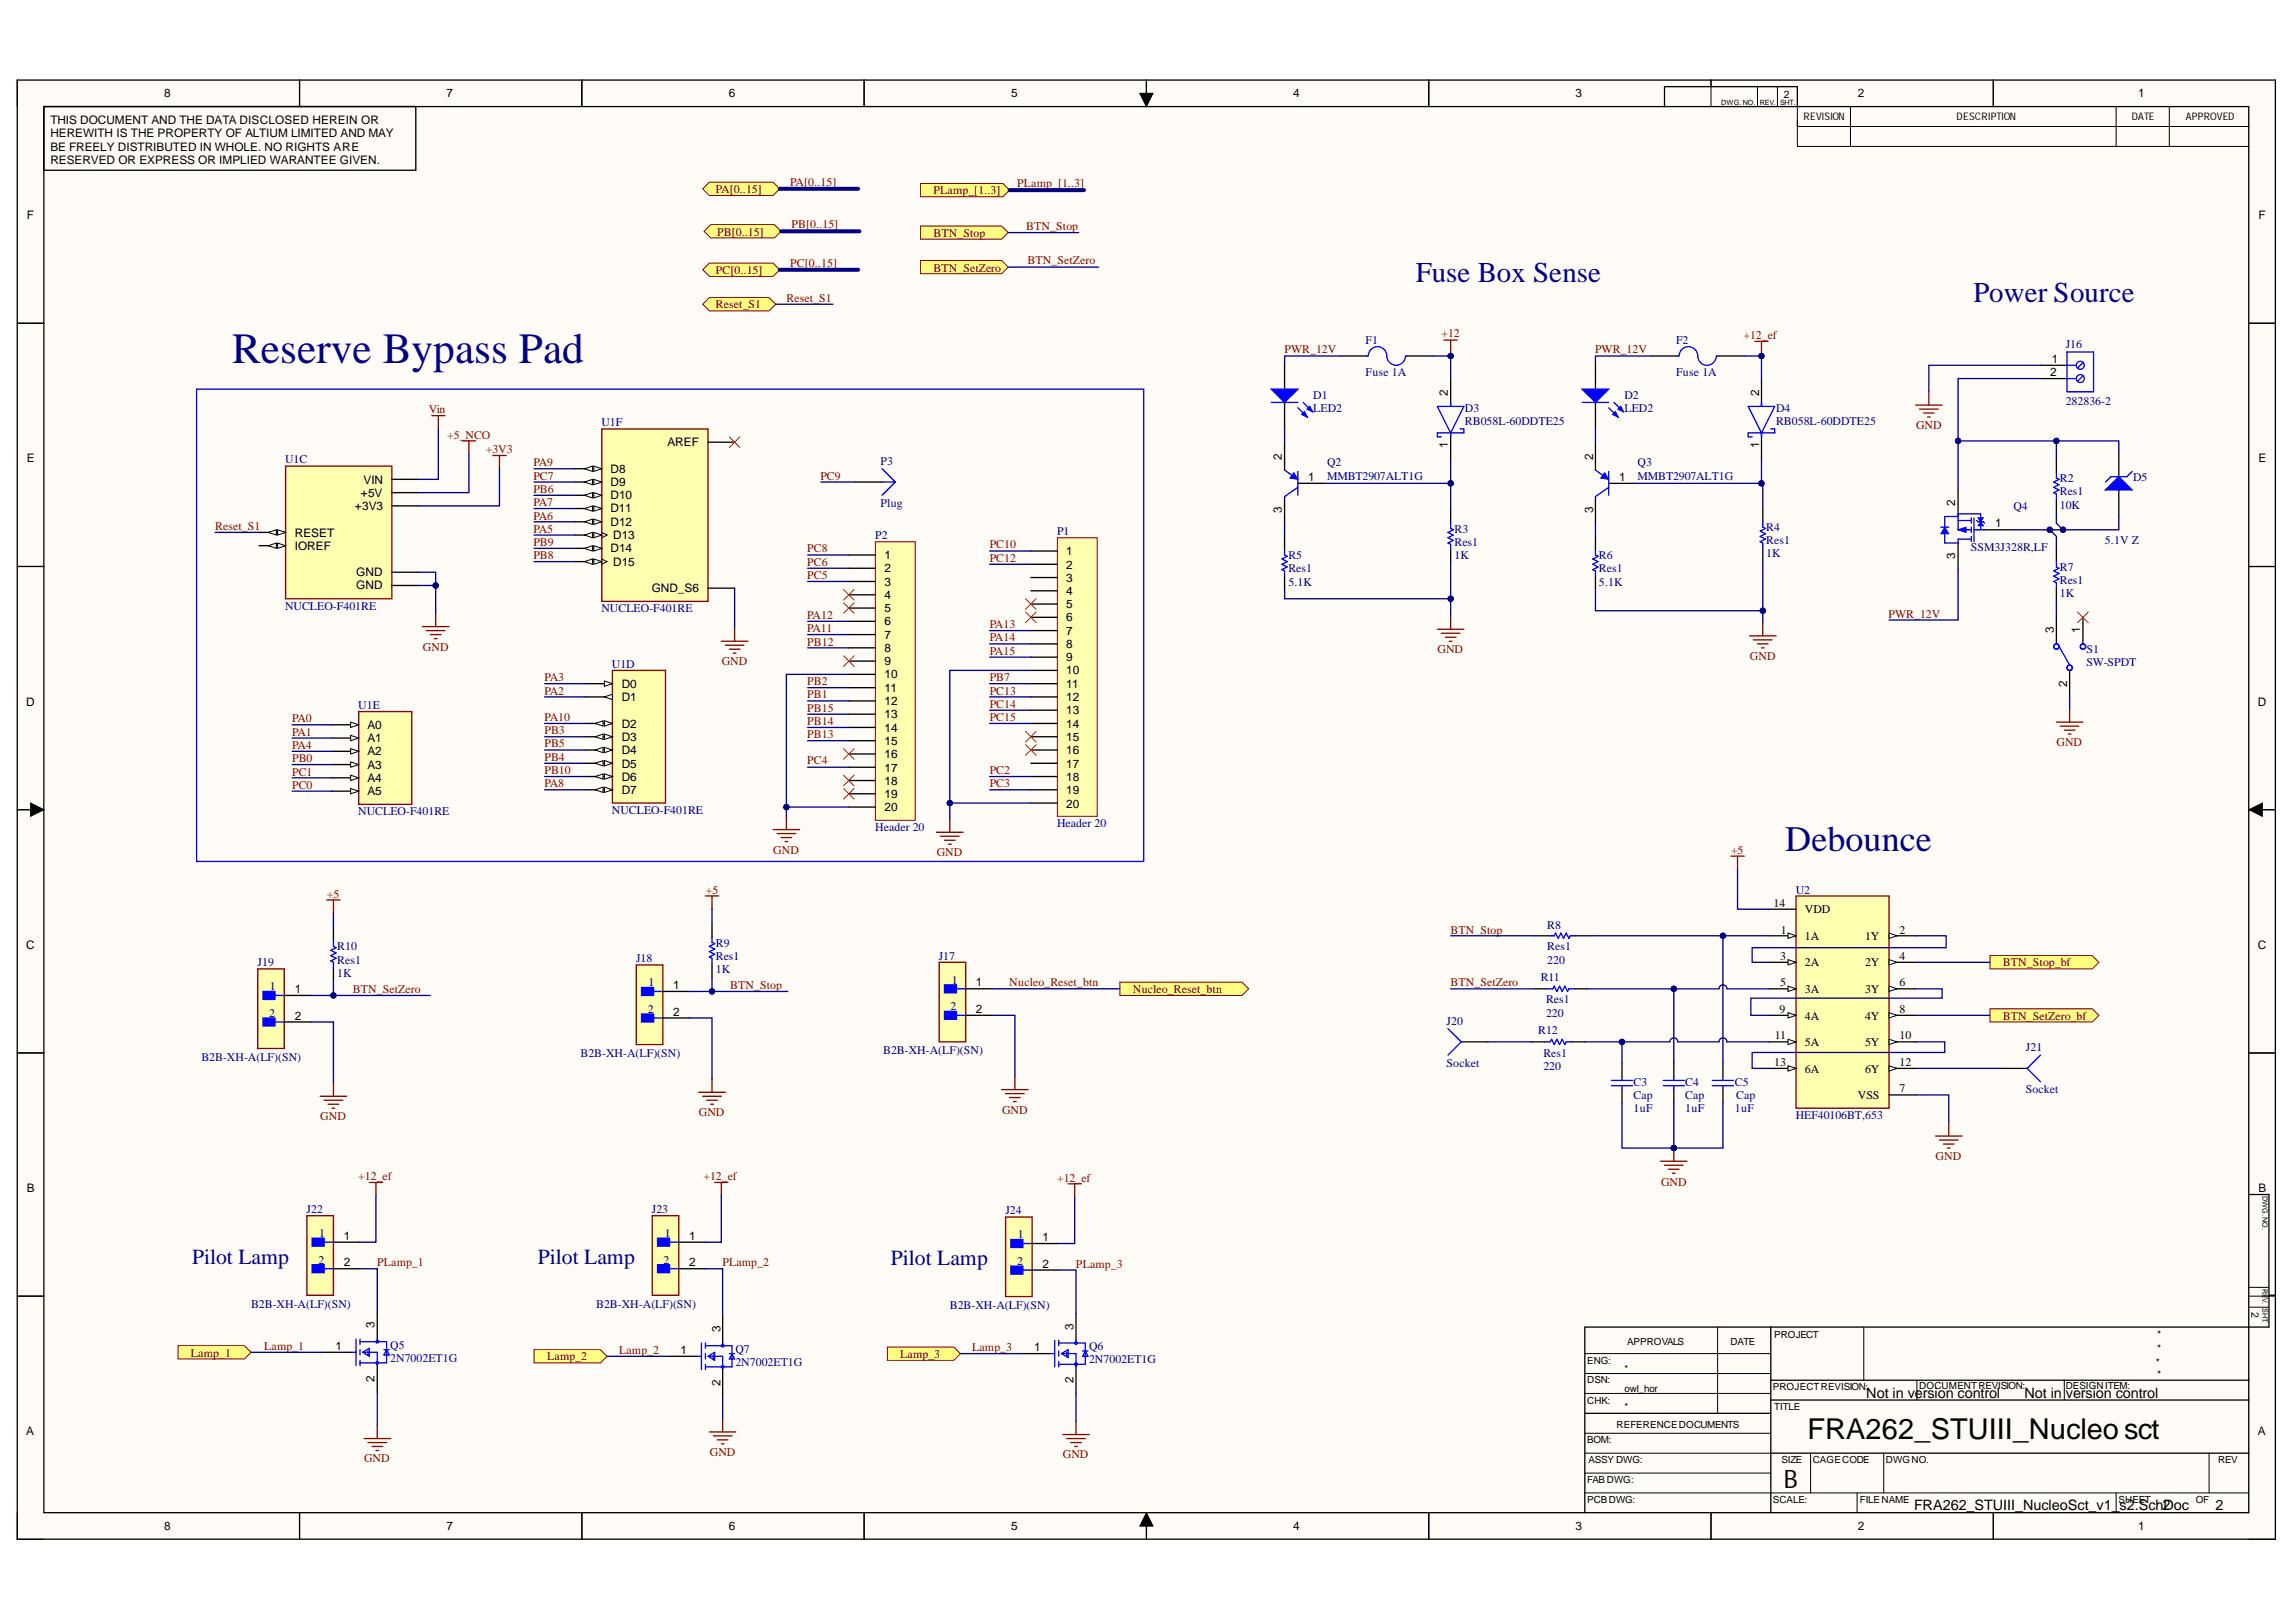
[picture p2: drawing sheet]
<svg xmlns="http://www.w3.org/2000/svg" width="297mm" height="210mm" viewBox="0 0 297 210" stroke-linecap="round" stroke-linejoin="round" font-family="sans-serif">
<defs><g id="words">
<text font-size="5.6" fill="#000080" x="30" y="47">Reserve Bypass Pad</text>
<text font-size="4.6" fill="#000080" x="231" y="110.2">Debounce</text>
<g font-size="3.7" fill="#000080">
<text x="183.2" y="36.5">Fuse Box Sense</text>
<text x="255.3" y="39.1">Power Source</text>
</g>
<text font-size="3.7" x="233.8" y="186.3">FRA262_STUIII_Nucleo sct</text>
<text font-size="3.3" x="230.8" y="192.5">B</text>
<g font-size="2.8" fill="#000080">
<text x="24.9" y="163.6">Pilot Lamp</text>
<text x="69.6" y="163.6">Pilot Lamp</text>
<text x="115.3" y="163.7">Pilot Lamp</text>
</g>
<g font-size="1.9">
<text x="241.5" y="181">Not in version control</text>
<text x="261.9" y="181">Not in</text>
<text x="267.3" y="181">version control</text>
<text x="247.6" y="195.4">FRA262_STUIII_NucleoSct_v1_</text>
<text x="274.2" y="195.4">s2.Sch2</text>
<text x="279.9" y="195.4">Doc</text>
<text x="286.6" y="195.4">2</text>
</g>
<g font-size="1.5">
<text x="6.5" y="16">THIS DOCUMENT AND THE DATA DISCLOSED HEREIN OR</text>
<text x="6.5" y="17.7">HEREWITH IS THE PROPERTY OF ALTIUM LIMITED AND MAY</text>
<text x="21.2" y="12.6">8</text>
<text x="57.8" y="12.6">7</text>
<text x="94.3" y="12.6">6</text>
<text x="130.8" y="12.6">5</text>
<text x="167.3" y="12.6">4</text>
<text x="203.8" y="12.6">3</text>
<text x="240.4" y="12.6">2</text>
<text x="276.6" y="12.6">1</text>
<text x="6.5" y="19.5">BE FREELY DISTRIBUTED IN WHOLE. NO RIGHTS ARE</text>
<text x="6.5" y="21.2">RESERVED OR EXPRESS OR IMPLIED WARANTEE GIVEN.</text>
<text x="3.5" y="28.4">F</text>
<text x="292.2" y="28.4">F</text>
<text x="265.5" y="47">1</text>
<text x="187.3" y="51.2" transform="rotate(-90 187.3 51.2)">2</text>
<text x="227.6" y="51.2" transform="rotate(-90 227.6 51.2)">2</text>
<text x="265.2" y="48.7">2</text>
<text x="3.5" y="59.8">E</text>
<text x="86.3" y="57.8">AREF</text>
<text x="165.8" y="59.5" transform="rotate(-90 165.8 59.5)">2</text>
<text x="187.3" y="57.9" transform="rotate(-90 187.3 57.9)">1</text>
<text x="206.1" y="59.5" transform="rotate(-90 206.1 59.5)">2</text>
<text x="227.6" y="57.9" transform="rotate(-90 227.6 57.9)">1</text>
<text x="292.2" y="59.8">E</text>
<text x="45.9" y="66">+3V3</text>
<text x="46.7" y="64.3">+5V</text>
<text x="47" y="62.6">VIN</text>
<text x="79" y="61.2">D8</text>
<text x="79" y="62.9">D9</text>
<text x="79" y="64.6">D10</text>
<text x="169.2" y="62.3">1</text>
<text x="209.5" y="62.3">1</text>
<text x="253" y="65.5" transform="rotate(-90 253 65.5)">2</text>
<text x="38.1" y="69.4">RESET</text>
<text x="38.1" y="71.1">IOREF</text>
<text x="79" y="66.3">D11</text>
<text x="79" y="68.1">D12</text>
<text x="79" y="71.5">D14</text>
<text x="79.3" y="69.8">D13</text>
<text x="137.9" y="71.8">1</text>
<text x="165.8" y="66.4" transform="rotate(-90 165.8 66.4)">3</text>
<text x="206.1" y="66.4" transform="rotate(-90 206.1 66.4)">3</text>
<text x="258.1" y="68.3">1</text>
<text x="46.1" y="74.6">GND</text>
<text x="46.1" y="76.3">GND</text>
<text x="79.3" y="73.2">D15</text>
<text x="84.3" y="76.6">GND_S6</text>
<text x="114.4" y="72.4">1</text>
<text x="114.4" y="74.1">2</text>
<text x="114.4" y="75.8">3</text>
<text x="114.4" y="77.5">4</text>
<text x="137.9" y="73.6">2</text>
<text x="137.9" y="75.3">3</text>
<text x="137.9" y="77">4</text>
<text x="253" y="72.4" transform="rotate(-90 253 72.4)">3</text>
<text x="114.4" y="79.2">5</text>
<text x="114.4" y="80.9">6</text>
<text x="114.4" y="82.7">7</text>
<text x="137.9" y="78.7">5</text>
<text x="137.9" y="80.4">6</text>
<text x="137.9" y="82.1">7</text>
<text x="137.9" y="83.9">8</text>
<text x="265.7" y="81.9" transform="rotate(-90 265.7 81.9)">3</text>
<text x="269.1" y="81.9" transform="rotate(-90 269.1 81.9)">1</text>
<text x="80.4" y="89">D0</text>
<text x="114.4" y="84.4">8</text>
<text x="114.4" y="86.1">9</text>
<text x="114.4" y="87.8">10</text>
<text x="114.4" y="89.5">11</text>
<text x="137.9" y="85.6">9</text>
<text x="137.9" y="87.3">10</text>
<text x="137.9" y="89">11</text>
<text x="267.4" y="88.9" transform="rotate(-90 267.4 88.9)">2</text>
<text x="3.4" y="91.3">D</text>
<text x="47.5" y="94.4">A0</text>
<text x="80.4" y="90.7">D1</text>
<text x="80.4" y="94.2">D2</text>
<text x="80.4" y="95.9">D3</text>
<text x="114.4" y="91.2">12</text>
<text x="114.4" y="92.9">13</text>
<text x="114.4" y="94.7">14</text>
<text x="137.9" y="90.7">12</text>
<text x="137.9" y="92.4">13</text>
<text x="137.9" y="94.2">14</text>
<text x="137.9" y="95.9">15</text>
<text x="292.1" y="91.3">D</text>
<text x="47.5" y="96.1">A1</text>
<text x="47.5" y="97.7">A2</text>
<text x="47.5" y="99.5">A3</text>
<text x="47.5" y="101.2">A4</text>
<text x="80.4" y="97.6">D4</text>
<text x="80.4" y="99.3">D5</text>
<text x="80.4" y="101">D6</text>
<text x="114.4" y="96.4">15</text>
<text x="114.4" y="98.1">16</text>
<text x="114.4" y="99.9">17</text>
<text x="114.4" y="101.5">18</text>
<text x="137.9" y="97.6">16</text>
<text x="137.9" y="99.3">17</text>
<text x="137.9" y="101">18</text>
<text x="47.5" y="102.9">A5</text>
<text x="80.4" y="102.7">D7</text>
<text x="114.4" y="103.2">19</text>
<text x="114.4" y="105">20</text>
<text x="137.9" y="102.7">19</text>
<text x="137.9" y="104.5">20</text>
<text x="229.4" y="117.3">14</text>
<text x="233.5" y="118.2">VDD</text>
<text x="3.4" y="122.7">C</text>
<text x="230.3" y="124.2">3</text>
<text x="230.4" y="120.8">1</text>
<text x="233.5" y="121.6">1A</text>
<text x="233.5" y="125">2A</text>
<text x="241.3" y="121.6">1Y</text>
<text x="241.3" y="125">2Y</text>
<text x="245.8" y="120.8">2</text>
<text x="245.8" y="124.2">4</text>
<text x="292.1" y="122.7">C</text>
<text x="38.1" y="128.5">1</text>
<text x="38.1" y="132">2</text>
<text x="87.1" y="128">1</text>
<text x="87.1" y="131.4">2</text>
<text x="126.3" y="127.6">1</text>
<text x="126.3" y="131.1">2</text>
<text x="230.2" y="131">9</text>
<text x="230.3" y="127.6">5</text>
<text x="233.5" y="128.5">3A</text>
<text x="233.5" y="132">4A</text>
<text x="241.3" y="128.5">3Y</text>
<text x="241.3" y="132">4Y</text>
<text x="245.8" y="127.6">6</text>
<text x="245.8" y="131">8</text>
<text x="229.5" y="138">13</text>
<text x="229.6" y="134.5">11</text>
<text x="233.5" y="135.3">5A</text>
<text x="241.3" y="135.3">5Y</text>
<text x="245.8" y="134.5">10</text>
<text x="245.8" y="138">12</text>
<text x="233.5" y="138.8">6A</text>
<text x="240.4" y="142.3">VSS</text>
<text x="241.3" y="138.8">6Y</text>
<text x="245.8" y="141.3">7</text>
<text x="3.5" y="154.3">B</text>
<text x="292.2" y="154.3">B</text>
<text x="44.5" y="160.4">1</text>
<text x="89.1" y="160.4">1</text>
<text x="134.9" y="160.6">1</text>
<text x="44.5" y="163.9">2</text>
<text x="89.1" y="163.9">2</text>
<text x="134.9" y="164.1">2</text>
<text x="48.5" y="171.9" transform="rotate(-90 48.5 171.9)">3</text>
<text x="93.2" y="172.4" transform="rotate(-90 93.2 172.4)">3</text>
<text x="138.9" y="172.1" transform="rotate(-90 138.9 172.1)">3</text>
<text x="43.4" y="174.7">1</text>
<text x="48.5" y="178.8" transform="rotate(-90 48.5 178.8)">2</text>
<text x="88" y="175.2">1</text>
<text x="93.2" y="179.4" transform="rotate(-90 93.2 179.4)">2</text>
<text x="133.8" y="174.9">1</text>
<text x="138.9" y="179" transform="rotate(-90 138.9 179)">2</text>
<text x="3.4" y="185.7">A</text>
<text x="292.1" y="185.7">A</text>
<text x="21.2" y="198">8</text>
<text x="57.8" y="198">7</text>
<text x="94.3" y="198">6</text>
<text x="130.8" y="198">5</text>
<text x="167.3" y="198">4</text>
<text x="203.8" y="198">3</text>
<text x="240.4" y="198">2</text>
<text x="276.6" y="198">1</text>
</g>
<g font-size="1.5" fill="#800000">
<text x="92.6" y="25">PA[0..15]</text>
<text x="102.2" y="24.1">PA[0..15]</text>
<text x="102.4" y="29.6">PB[0..15]</text>
<text x="120.8" y="25.2">PLamp_[1..3]</text>
<text x="131.6" y="24.2">PLamp_[1..3]</text>
<text x="132.8" y="29.8">BTN_Stop</text>
<text x="92.6" y="35.5">PC[0..15]</text>
<text x="92.8" y="30.5">PB[0..15]</text>
<text x="102.2" y="34.5">PC[0..15]</text>
<text x="120.8" y="30.7">BTN_Stop</text>
<text x="120.8" y="35.1">BTN_SetZero</text>
<text x="132.9" y="34.2">BTN_SetZero</text>
<text x="92.6" y="39.9">Reset_S1</text>
<text x="101.7" y="39">Reset_S1</text>
<text x="166.2" y="45.7">PWR_12V</text>
<text x="186.5" y="43.7">+12</text>
<text x="206.4" y="45.7">PWR_12V</text>
<text x="225.6" y="43.8">+12_ef</text>
<text x="55.5" y="53.5">Vin</text>
<text x="57.8" y="56.8">+5_NCO</text>
<text x="62.8" y="58.6">+3V3</text>
<text x="247.9" y="55.5">GND</text>
<text x="69" y="60.3">PA9</text>
<text x="69" y="62.1">PC7</text>
<text x="69" y="63.8">PB6</text>
<text x="69" y="65.5">PA7</text>
<text x="106.1" y="62.1">PC9</text>
<text x="27.8" y="68.6">Reset_S1</text>
<text x="69" y="67.2">PA6</text>
<text x="69" y="68.9">PA5</text>
<text x="69" y="70.6">PB9</text>
<text x="104.4" y="71.5">PC8</text>
<text x="128" y="71">PC10</text>
<text x="69" y="72.3">PB8</text>
<text x="104.4" y="74.9">PC5</text>
<text x="104.4" y="73.2">PC6</text>
<text x="128" y="72.7">PC12</text>
<text x="104.4" y="80.1">PA12</text>
<text x="104.4" y="83.5">PB12</text>
<text x="104.4" y="81.8">PA11</text>
<text x="128" y="81.3">PA13</text>
<text x="128" y="83">PA14</text>
<text x="244.3" y="79.9">PWR_12V</text>
<text x="54.7" y="84.2">GND</text>
<text x="70.4" y="88.1">PA3</text>
<text x="70.4" y="89.9">PA2</text>
<text x="93.4" y="86.1">GND</text>
<text x="104.4" y="88.7">PB2</text>
<text x="128" y="89.9">PC13</text>
<text x="128" y="88.1">PB7</text>
<text x="128" y="84.7">PA15</text>
<text x="186" y="84.6">GND</text>
<text x="226.4" y="85.4">GND</text>
<text x="37.8" y="93.4">PA0</text>
<text x="37.8" y="95.2">PA1</text>
<text x="70.4" y="93.3">PA10</text>
<text x="70.4" y="95">PB3</text>
<text x="104.4" y="90.4">PB1</text>
<text x="104.4" y="95.5">PB13</text>
<text x="104.4" y="93.8">PB14</text>
<text x="104.4" y="92.1">PB15</text>
<text x="128" y="91.6">PC14</text>
<text x="128" y="93.3">PC15</text>
<text x="37.8" y="96.9">PA4</text>
<text x="37.8" y="98.6">PB0</text>
<text x="37.8" y="100.4">PC1</text>
<text x="70.4" y="98.4">PB4</text>
<text x="70.4" y="96.7">PB5</text>
<text x="70.4" y="100.2">PB10</text>
<text x="70.4" y="101.9">PA8</text>
<text x="104.4" y="98.9">PC4</text>
<text x="128" y="100.2">PC2</text>
<text x="128" y="101.9">PC3</text>
<text x="266.1" y="96.6">GND</text>
<text x="37.8" y="102">PC0</text>
<text x="100" y="110.5">GND</text>
<text x="121.2" y="110.8">GND</text>
<text x="223.9" y="110.5">+5</text>
<text x="42.3" y="116.2">+5</text>
<text x="91.3" y="115.7">+5</text>
<text x="187.7" y="120.8">BTN_Stop</text>
<text x="259.1" y="125">BTN_Stop_bf</text>
<text x="45.7" y="128.5">BTN_SetZero</text>
<text x="94.5" y="128">BTN_Stop</text>
<text x="130.6" y="127.6">Nucleo_Reset_btn</text>
<text x="146.6" y="128.5">Nucleo_Reset_btn</text>
<text x="187.7" y="127.6">BTN_SetZero</text>
<text x="259.1" y="132">BTN_SetZero_bf</text>
<text x="41.4" y="145">GND</text>
<text x="90.4" y="144.5">GND</text>
<text x="129.6" y="144.1">GND</text>
<text x="46.3" y="152.7">+12_ef</text>
<text x="91" y="152.7">+12_ef</text>
<text x="136.8" y="152.9">+12_ef</text>
<text x="214.9" y="153.4">GND</text>
<text x="250.4" y="150.1">GND</text>
<text x="48.8" y="163.9">PLamp_1</text>
<text x="93.5" y="163.9">PLamp_2</text>
<text x="139.2" y="164.1">PLamp_3</text>
<text x="24.7" y="175.6">Lamp_1</text>
<text x="34.2" y="174.7">Lamp_1</text>
<text x="70.8" y="176.1">Lamp_2</text>
<text x="80.1" y="175.2">Lamp_2</text>
<text x="116.5" y="175.7">Lamp_3</text>
<text x="125.8" y="174.9">Lamp_3</text>
<text x="47.1" y="189.2">GND</text>
<text x="91.8" y="188.4">GND</text>
<text x="137.5" y="188.7">GND</text>
</g>
<g font-size="1.5" fill="#000080">
<text x="176.7" y="44.5">F1</text>
<text x="216.8" y="44.5">F2</text>
<text x="267.2" y="45">J16</text>
<text x="169.9" y="51.6">D1</text>
<text x="169.9" y="53.3">LED2</text>
<text x="176.7" y="48.7">Fuse 1A</text>
<text x="189.5" y="53.3">D3</text>
<text x="210.2" y="51.6">D2</text>
<text x="210.2" y="53.3">LED2</text>
<text x="216.8" y="48.7">Fuse 1A</text>
<text x="229.8" y="53.3">D4</text>
<text x="267.2" y="52.5">282836-2</text>
<text x="36.9" y="60">U1C</text>
<text x="77.8" y="55.2">U1F</text>
<text x="189.5" y="55">RB058L-60DDTE25</text>
<text x="229.8" y="55">RB058L-60DDTE25</text>
<text x="113.9" y="60.1">P3</text>
<text x="113.9" y="65.6">Plug</text>
<text x="171.7" y="60.3">Q2</text>
<text x="171.7" y="62.1">MMBT2907ALT1G</text>
<text x="211.9" y="60.3">Q3</text>
<text x="211.9" y="62.1">MMBT2907ALT1G</text>
<text x="260.5" y="66">Q4</text>
<text x="266.5" y="65.8">10K</text>
<text x="266.5" y="62.4">R2</text>
<text x="266.5" y="64.1">Res1</text>
<text x="276" y="62.3">D5</text>
<text x="113.2" y="69.8">P2</text>
<text x="136.8" y="69.3">P1</text>
<text x="188.2" y="68.9">R3</text>
<text x="188.2" y="70.6">Res1</text>
<text x="228.5" y="68.8">R4</text>
<text x="228.5" y="70.5">Res1</text>
<text x="255" y="71.3">SSM3J328R,LF</text>
<text x="272.3" y="70.5">5.1V Z</text>
<text x="166.7" y="75.8">5.1K</text>
<text x="166.7" y="72.3">R5</text>
<text x="166.7" y="74.1">Res1</text>
<text x="188.2" y="72.3">1K</text>
<text x="206.9" y="75.8">5.1K</text>
<text x="206.9" y="72.3">R6</text>
<text x="206.9" y="74.1">Res1</text>
<text x="228.5" y="72.1">1K</text>
<text x="266.5" y="77.3">1K</text>
<text x="266.5" y="73.9">R7</text>
<text x="266.5" y="75.6">Res1</text>
<text x="36.9" y="78.9">NUCLEO-F401RE</text>
<text x="77.8" y="79.2">NUCLEO-F401RE</text>
<text x="79.2" y="86.4">U1D</text>
<text x="270" y="84.6">S1</text>
<text x="270" y="86.3">SW-SPDT</text>
<text x="46.3" y="91.7">U1E</text>
<text x="46.3" y="105.5">NUCLEO-F401RE</text>
<text x="79.2" y="105.3">NUCLEO-F401RE</text>
<text x="113.2" y="107.5">Header 20</text>
<text x="136.8" y="107">Header 20</text>
<text x="232.3" y="115.7">U2</text>
<text x="33.3" y="125">J19</text>
<text x="43.6" y="123">R10</text>
<text x="43.6" y="124.7">Res1</text>
<text x="82.3" y="124.5">J18</text>
<text x="92.6" y="126">1K</text>
<text x="92.6" y="122.5">R9</text>
<text x="92.6" y="124.2">Res1</text>
<text x="121.4" y="124.2">J17</text>
<text x="200.2" y="124.7">220</text>
<text x="200.2" y="120.2">R8</text>
<text x="200.2" y="123">Res1</text>
<text x="34.8" y="131.6">2</text>
<text x="34.9" y="128.2">1</text>
<text x="43.6" y="126.5">1K</text>
<text x="83.8" y="131">2</text>
<text x="83.9" y="127.6">1</text>
<text x="123" y="130.7">2</text>
<text x="123.1" y="127.3">1</text>
<text x="199.3" y="127">R11</text>
<text x="200" y="131.6">220</text>
<text x="200" y="129.8">Res1</text>
<text x="26" y="137.3">B2B-XH-A(LF)(SN)</text>
<text x="75.1" y="136.8">B2B-XH-A(LF)(SN)</text>
<text x="114.3" y="136.4">B2B-XH-A(LF)(SN)</text>
<text x="187.2" y="132.6">J20</text>
<text x="199" y="133.8">R12</text>
<text x="199.7" y="136.8">Res1</text>
<text x="262.1" y="136">J21</text>
<text x="187.2" y="138.1">Socket</text>
<text x="199.7" y="138.5">220</text>
<text x="211.3" y="144">1uF</text>
<text x="211.3" y="140.5">C3</text>
<text x="211.3" y="142.3">Cap</text>
<text x="218" y="144">1uF</text>
<text x="218" y="140.5">C4</text>
<text x="218" y="142.3">Cap</text>
<text x="224.5" y="144">1uF</text>
<text x="224.5" y="140.5">C5</text>
<text x="224.6" y="142.3">Cap</text>
<text x="262.1" y="141.5">Socket</text>
<text x="232.3" y="144.8">HEF40106BT,653</text>
<text x="39.7" y="157">J22</text>
<text x="41.3" y="160.1">1</text>
<text x="84.3" y="157">J23</text>
<text x="86" y="160.1">1</text>
<text x="130.1" y="157.1">J24</text>
<text x="131.7" y="160.3">1</text>
<text x="41.2" y="163.6">2</text>
<text x="85.8" y="163.6">2</text>
<text x="131.6" y="163.7">2</text>
<text x="32.5" y="169.2">B2B-XH-A(LF)(SN)</text>
<text x="77.1" y="169.2">B2B-XH-A(LF)(SN)</text>
<text x="122.9" y="169.4">B2B-XH-A(LF)(SN)</text>
<text x="50.5" y="174.5">Q5</text>
<text x="50.5" y="176.2">2N7002ET1G</text>
<text x="95.1" y="175">Q7</text>
<text x="95.1" y="176.7">2N7002ET1G</text>
<text x="140.9" y="174.7">Q6</text>
<text x="140.9" y="176.4">2N7002ET1G</text>
</g>
<g font-size="1.4">
<text x="230.8" y="12.7">2</text>
<text x="233.3" y="15.5">REVISION</text>
<text x="253.1" y="15.5">DESCRIPTION</text>
<text x="275.8" y="15.5">DATE</text>
<text x="282.8" y="15.5">APPROVED</text>
<text x="279.1" y="173.2">*</text>
<text x="291.3" y="169.8" transform="rotate(90 291.3 169.8)">2</text>
<text x="278.9" y="176.8">*</text>
<text x="279.1" y="178.3">*</text>
<text x="279.1" y="175">*</text>
</g>
<g font-size="1.3">
<text x="229.5" y="173.2">PROJECT</text>
<text x="205.3" y="176.5">ENG:</text>
<text x="205.3" y="179">DSN:</text>
<text x="210.2" y="177.5">*</text>
<text x="210.5" y="174">APPROVALS</text>
<text x="223.9" y="174">DATE</text>
<text x="229.4" y="179.9">PROJECTREVISION:</text>
<text x="248.3" y="179.7">DOCUMENTREVISION:</text>
<text x="267.2" y="179.7">DESIGNITEM:</text>
<text x="205.3" y="181.6">CHK:</text>
<text x="209.1" y="184.8">REFERENCEDOCUMENTS</text>
<text x="210.2" y="180.1">owl_hor</text>
<text x="210.2" y="182.5">*</text>
<text x="229.5" y="182.5">TITLE</text>
<text x="205.3" y="186.8">BOM:</text>
<text x="205.3" y="191.9">FAB DWG:</text>
<text x="205.5" y="189.3">ASSY DWG:</text>
<text x="230.5" y="189.3">SIZE</text>
<text x="234.5" y="189.3">CAGECODE</text>
<text x="244" y="189.3">DWGNO.</text>
<text x="286.9" y="189.3">REV</text>
<text x="205.3" y="194.5">PCBDWG:</text>
<text x="229.4" y="194.5">SCALE:</text>
<text x="240.6" y="194.5">FILENAME</text>
<text x="274.1" y="194.5">SHEET</text>
<text x="284.1" y="194.5">OF</text>
</g>
<g font-size=".9">
<text x="222.7" y="13.6">DWG. NO.</text>
<text x="227.7" y="13.6">REV.</text>
<text x="230.3" y="13.6">SHT.</text>
<text x="292.7" y="154.8" transform="rotate(90 292.7 154.8)">DWG. NO.</text>
<text x="292.7" y="166.8" transform="rotate(90 292.7 166.8)">REV.</text>
<text x="292.7" y="169.3" transform="rotate(90 292.7 169.3)">SHT.</text>
</g>
</g></defs>
<g fill="#fffcf8">
<path d="M2.2 10.4h292.2v188.8h-292.2z" fill-rule="evenodd"/>
<path d="M5.7 13.8h285.3v182h-285.3z" fill-rule="evenodd"/>
</g>
<g fill="none" stroke="#000" stroke-width=".13">
<path d="M2.2 10.4v3.4M38.8 10.4v3.4M75.3 10.4v3.4M111.8 10.4v3.4M147.5 12.1h1.7l-.9 1.7zM148.3 10.4v3.4M184.8 10.4v3.4M221.4 10.4v3.4M227.4 11.2v2.6M229.9 11.2v2.6M232.5 13.8v5.1h58.5M232.5 16.4h58.5"/>
<path d="M239.4 13.8v5.1M257.9 10.4v3.4M273.8 13.8v5.1M280.6 13.8v5.1M2.2 41.8h3.5M291 41.8h3.4M2.2 73.3h3.5M291 73.3h3.4M2.2 104.8h3.5M4 103.9l1.7 .9-1.7 .8zM291 104.8l1.7-.9v1.7zM291 104.8h3.4"/>
<path d="M2.2 136.3h3.5M291 136.3h3.4M2.2 167.7h3.5M205 177.7h24.1M205 175.2h24.1M222.2 171.7v11.2M241.1 171.7v6.9M248 178.6v2.6M267.1 178.6v2.6M291 167.7h3.4M291 169.2h2.5M291 166.6h2.5"/>
<path d="M2.2 195.8v3.4h3.5M38.8 195.8v3.4M75.3 195.8v3.4M111.8 195.8v3.4M148.3 195.8l.9 1.7h-1.7zM148.3 195.8v3.4M184.8 195.8v3.4M205 193.2h86M205 180.3h24.1M205 188.1h24.1M205 185.5h24.1M205 190.6h24.1"/>
<path d="M221.4 195.8v3.4M234.2 188.1v5.1M240.3 193.2v2.6M243.7 188.1v5.1M257.9 195.8v3.4M273.8 193.2v2.6M285.8 188.1v5.1M291 199.2h3.4"/>
</g>
<g fill="none" stroke="#000" stroke-width=".17">
<path d="M2.2 10.4h292.2v188.8h-292.2zM38.8 10.4v3.4M53.8 13.8v8.2h-48.1v-8.2h285.2v182h-285.2v-182M75.3 10.4v3.4M111.8 10.4v3.4M148.3 10.4v3.4M184.8 10.4v3.4M215.3 13.8v-2.6h17.2v2.6M221.4 10.4v.8M257.9 10.4v3.4M2.2 41.8h3.5M291 41.8h3.4"/>
<path d="M2.2 73.3h3.5M291 73.3h3.4M2.2 104.8h3.5M291 104.8h3.4M2.2 136.3h3.5M291 136.3h3.4M291 154.6h2.5v17.1h-88.5v24.1M2.2 167.7h3.5M229.1 178.6h61.9M229.1 171.7v24.1M293.5 167.6h.9M38.8 195.8v3.4"/>
<path d="M75.3 195.8v3.4M111.8 195.8v3.4M148.3 195.8v3.4M184.8 195.8v3.4M205 182.9h24.1M221.4 195.8v3.4M229.1 181.2h61.9M229.1 188.1h61.9M257.9 195.8v3.4"/>
</g>
<path d="M147.5 12.1h1.7l-.9 1.7zM4 103.9l1.7 .9-1.7 .8zM291 104.8l1.7-.9v1.7zM148.3 195.8l.9 1.7h-1.7z" fill="#000"/>
<path d="M77.9 55.5h13.7v22.3h-13.7z" fill-rule="evenodd" fill="#ffffb0"/>
<path d="M77.9 55.5h13.7v22.3h-13.7z" fill="none" stroke="#800000" stroke-width=".17"/>
<path d="M74.4 60.7h3.5" fill="none" stroke="#000" stroke-width=".17"/>
<path d="M76.8 60.3l1.1 .4-1.1 .3z" fill="#f8fcff"/>
<path d="M76.8 60.3l1.1 .4-1.1 .3z" fill="none" stroke="#000" stroke-width=".13"/>
<path d="M75.6 60.7l1-.4v.7z" fill="#f8fcff"/>
<path d="M75.6 60.7l1-.4v.7z" fill="none" stroke="#000" stroke-width=".13"/>
<path d="M74.4 62.4h3.5" fill="none" stroke="#000" stroke-width=".17"/>
<path d="M76.8 62l1.1 .4-1.1 .3z" fill="#f8fcff"/>
<path d="M76.8 62l1.1 .4-1.1 .3z" fill="none" stroke="#000" stroke-width=".13"/>
<path d="M75.6 62.4l1-.4v.7z" fill="#f8fcff"/>
<path d="M75.6 62.4l1-.4v.7z" fill="none" stroke="#000" stroke-width=".13"/>
<path d="M74.4 64.1h3.5" fill="none" stroke="#000" stroke-width=".17"/>
<path d="M76.8 63.8l1.1 .3-1.1 .3z" fill="#f8fcff"/>
<path d="M76.8 63.8l1.1 .3-1.1 .3z" fill="none" stroke="#000" stroke-width=".13"/>
<path d="M75.6 64.1l1-.3v.6z" fill="#f8fcff"/>
<path d="M75.6 64.1l1-.3v.6z" fill="none" stroke="#000" stroke-width=".13"/>
<path d="M74.4 65.8h3.5" fill="none" stroke="#000" stroke-width=".17"/>
<path d="M76.8 65.5l1.1 .3-1.1 .4z" fill="#f8fcff"/>
<path d="M76.8 65.5l1.1 .3-1.1 .4z" fill="none" stroke="#000" stroke-width=".13"/>
<path d="M75.6 65.8l1-.3v.7z" fill="#f8fcff"/>
<path d="M75.6 65.8l1-.3v.7z" fill="none" stroke="#000" stroke-width=".13"/>
<path d="M74.4 67.5h3.5" fill="none" stroke="#000" stroke-width=".17"/>
<path d="M76.8 67.2l1.1 .3-1.1 .4z" fill="#f8fcff"/>
<path d="M76.8 67.2l1.1 .3-1.1 .4z" fill="none" stroke="#000" stroke-width=".13"/>
<path d="M75.6 67.5l1-.3v.7z" fill="#f8fcff"/>
<path d="M75.6 67.5l1-.3v.7z" fill="none" stroke="#000" stroke-width=".13"/>
<path d="M74.4 69.2h3.5" fill="none" stroke="#000" stroke-width=".17"/>
<path d="M76.8 68.9l1.1 .3-1.1 .4z" fill="#f8fcff"/>
<path d="M76.8 68.9l1.1 .3-1.1 .4z" fill="none" stroke="#000" stroke-width=".13"/>
<path d="M75.6 69.2l1-.3v.7z" fill="#f8fcff"/>
<path d="M75.6 69.2l1-.3v.7zM77.9 68.9l.6 .3-.6 .4" fill="none" stroke="#000" stroke-width=".13"/>
<path d="M74.4 71h3.5" fill="none" stroke="#000" stroke-width=".17"/>
<path d="M76.8 70.6l1.1 .4-1.1 .3z" fill="#f8fcff"/>
<path d="M76.8 70.6l1.1 .4-1.1 .3z" fill="none" stroke="#000" stroke-width=".13"/>
<path d="M75.6 71l1-.4v.7z" fill="#f8fcff"/>
<path d="M75.6 71l1-.4v.7z" fill="none" stroke="#000" stroke-width=".13"/>
<path d="M74.4 72.7h3.5" fill="none" stroke="#000" stroke-width=".17"/>
<path d="M76.8 72.3l1.1 .4-1.1 .3z" fill="#f8fcff"/>
<path d="M76.8 72.3l1.1 .4-1.1 .3z" fill="none" stroke="#000" stroke-width=".13"/>
<path d="M75.6 72.7l1-.4v.7z" fill="#f8fcff"/>
<path d="M75.6 72.7l1-.4v.7zM77.9 72.3l.6 .4-.6 .3" fill="none" stroke="#000" stroke-width=".13"/>
<path d="M91.6 57.2h3.4M91.6 76.1h3.4" fill="none" stroke="#000" stroke-width=".17"/>
<path d="M36.9 60.3h13.8v17.2h-13.8z" fill-rule="evenodd" fill="#ffffb0"/>
<path d="M36.9 60.3h13.8v17.2h-13.8z" fill="none" stroke="#800000" stroke-width=".17"/>
<path d="M33.5 68.9h3.4" fill="none" stroke="#000" stroke-width=".17"/>
<path d="M35.9 68.6l1 .3-1 .3z" fill="#f8fcff"/>
<path d="M35.9 68.6l1 .3-1 .3z" fill="none" stroke="#000" stroke-width=".13"/>
<path d="M34.7 68.9l1-.3v.6z" fill="#f8fcff"/>
<path d="M34.7 68.9l1-.3v.6z" fill="none" stroke="#000" stroke-width=".13"/>
<path d="M33.5 70.6h3.4" fill="none" stroke="#000" stroke-width=".17"/>
<path d="M35.9 70.3l1 .3-1 .4z" fill="#f8fcff"/>
<path d="M35.9 70.3l1 .3-1 .4z" fill="none" stroke="#000" stroke-width=".13"/>
<path d="M34.7 70.6l1-.3v.7z" fill="#f8fcff"/>
<path d="M34.7 70.6l1-.3v.7z" fill="none" stroke="#000" stroke-width=".13"/>
<path d="M50.7 62h3.4M50.7 63.8h3.4M50.7 65.5h3.4M50.7 74.1h3.4M50.7 75.8h3.4" fill="none" stroke="#000" stroke-width=".17"/>
<path d="M46.4 92.1h6.9v12h-6.9z" fill-rule="evenodd" fill="#ffffb0"/>
<path d="M46.4 92.1h6.9v12h-6.9z" fill="none" stroke="#800000" stroke-width=".17"/>
<path d="M43 93.8h3.4" fill="none" stroke="#000" stroke-width=".17"/>
<path d="M45.4 93.5l1 .3-1 .3z" fill="#f8fcff"/>
<path d="M45.4 93.5l1 .3-1 .3z" fill="none" stroke="#000" stroke-width=".13"/>
<path d="M43 95.5h3.4" fill="none" stroke="#000" stroke-width=".17"/>
<path d="M45.4 95.2l1 .3-1 .4z" fill="#f8fcff"/>
<path d="M45.4 95.2l1 .3-1 .4z" fill="none" stroke="#000" stroke-width=".13"/>
<path d="M43 97.2h3.4" fill="none" stroke="#000" stroke-width=".17"/>
<path d="M45.4 96.9l1 .3-1 .4z" fill="#f8fcff"/>
<path d="M45.4 96.9l1 .3-1 .4z" fill="none" stroke="#000" stroke-width=".13"/>
<path d="M43 98.9h3.4" fill="none" stroke="#000" stroke-width=".17"/>
<path d="M45.4 98.6l1 .3-1 .4z" fill="#f8fcff"/>
<path d="M45.4 98.6l1 .3-1 .4z" fill="none" stroke="#000" stroke-width=".13"/>
<path d="M43 100.7h3.4" fill="none" stroke="#000" stroke-width=".17"/>
<path d="M45.4 100.3l1 .4-1 .3z" fill="#f8fcff"/>
<path d="M45.4 100.3l1 .4-1 .3z" fill="none" stroke="#000" stroke-width=".13"/>
<path d="M43 102.4h3.4" fill="none" stroke="#000" stroke-width=".17"/>
<path d="M45.4 102l1 .4-1 .3z" fill="#f8fcff"/>
<path d="M45.4 102l1 .4-1 .3z" fill="none" stroke="#000" stroke-width=".13"/>
<path d="M79.2 86.8h6.9v17.1h-6.9z" fill-rule="evenodd" fill="#ffffb0"/>
<path d="M79.2 86.8h6.9v17.1h-6.9z" fill="none" stroke="#800000" stroke-width=".17"/>
<path d="M75.8 88.5h3.4" fill="none" stroke="#000" stroke-width=".17"/>
<path d="M78.2 88.1l1 .4-1 .3z" fill="#f8fcff"/>
<path d="M78.2 88.1l1 .4-1 .3z" fill="none" stroke="#000" stroke-width=".13"/>
<path d="M75.8 90.2h3.4" fill="none" stroke="#000" stroke-width=".17"/>
<path d="M78.2 90.2l1-.4v.7z" fill="#f8fcff"/>
<path d="M78.2 90.2l1-.4v.7z" fill="none" stroke="#000" stroke-width=".13"/>
<path d="M75.8 93.6h3.4" fill="none" stroke="#000" stroke-width=".17"/>
<path d="M78.2 93.3l1 .3-1 .4z" fill="#f8fcff"/>
<path d="M78.2 93.3l1 .3-1 .4z" fill="none" stroke="#000" stroke-width=".13"/>
<path d="M77 93.6l1-.3v.7z" fill="#f8fcff"/>
<path d="M77 93.6l1-.3v.7z" fill="none" stroke="#000" stroke-width=".13"/>
<path d="M75.8 95.3h3.4" fill="none" stroke="#000" stroke-width=".17"/>
<path d="M78.2 95l1 .3-1 .4z" fill="#f8fcff"/>
<path d="M78.2 95l1 .3-1 .4z" fill="none" stroke="#000" stroke-width=".13"/>
<path d="M77 95.3l1-.3v.7z" fill="#f8fcff"/>
<path d="M77 95.3l1-.3v.7z" fill="none" stroke="#000" stroke-width=".13"/>
<path d="M75.8 97.1h3.4" fill="none" stroke="#000" stroke-width=".17"/>
<path d="M78.2 96.7l1 .4-1 .3z" fill="#f8fcff"/>
<path d="M78.2 96.7l1 .4-1 .3z" fill="none" stroke="#000" stroke-width=".13"/>
<path d="M77 97.1l1-.4v.7z" fill="#f8fcff"/>
<path d="M77 97.1l1-.4v.7z" fill="none" stroke="#000" stroke-width=".13"/>
<path d="M75.8 98.8h3.4" fill="none" stroke="#000" stroke-width=".17"/>
<path d="M78.2 98.4l1 .4-1 .3z" fill="#f8fcff"/>
<path d="M78.2 98.4l1 .4-1 .3z" fill="none" stroke="#000" stroke-width=".13"/>
<path d="M77 98.8l1-.4v.7z" fill="#f8fcff"/>
<path d="M77 98.8l1-.4v.7z" fill="none" stroke="#000" stroke-width=".13"/>
<path d="M75.8 100.5h3.4" fill="none" stroke="#000" stroke-width=".17"/>
<path d="M78.2 100.1l1 .4-1 .3z" fill="#f8fcff"/>
<path d="M78.2 100.1l1 .4-1 .3z" fill="none" stroke="#000" stroke-width=".13"/>
<path d="M77 100.5l1-.4v.7z" fill="#f8fcff"/>
<path d="M77 100.5l1-.4v.7z" fill="none" stroke="#000" stroke-width=".13"/>
<path d="M75.8 102.2h3.4" fill="none" stroke="#000" stroke-width=".17"/>
<path d="M78.2 101.9l1 .3-1 .4z" fill="#f8fcff"/>
<path d="M78.2 101.9l1 .3-1 .4z" fill="none" stroke="#000" stroke-width=".13"/>
<path d="M77 102.2l1-.3v.7z" fill="#f8fcff"/>
<path d="M77 102.2l1-.3v.7z" fill="none" stroke="#000" stroke-width=".13"/>
<path d="M90.9 24.4l.9-.8h8.2l.9 .8-.9 .9h-8.2z" fill-rule="evenodd" fill="#ffff80"/>
<path d="M90.9 24.4l.9-.8h8.2l.9 .8-.9 .9h-8.2z" fill="none" stroke="#800000" stroke-width=".13"/>
<path d="M91.1 29.9l.8-.8h8.3l.9 .8-.9 .9h-8.3z" fill-rule="evenodd" fill="#ffff80"/>
<path d="M91.1 29.9l.8-.8h8.3l.9 .8-.9 .9h-8.3z" fill="none" stroke="#800000" stroke-width=".13"/>
<path d="M91.8 34h8.2l.9 .9-.9 .9h-8.2l-.9-.9z" fill-rule="evenodd" fill="#ffff80"/>
<path d="M91.8 34h8.2l.9 .9-.9 .9h-8.2l-.9-.9z" fill="none" stroke="#800000" stroke-width=".13"/>
<path d="M59.8 57.1h1.7M60.7 57.1v1.7M56.4 79.4v1.7M54.6 81.1h3.5M55.2 81.6h2.4M55.7 82.1h1.4M56.2 82.6h.3M93.3 83h3.5M93.8 83.5h2.4M94.3 84h1.4M94.9 84.5h.3M95 81.3v1.7" fill="none" stroke="#800000" stroke-width=".17"/>
<path d="M94.3 56.5l1.4 1.4M95.7 56.5l-1.4 1.4" fill="none" stroke="#f00" stroke-width=".13"/>
<path d="M113.3 70.1h5.1v36.1h-5.1z" fill-rule="evenodd" fill="#ffffb0"/>
<path d="M113.3 70.1h5.1v36.1h-5.1z" fill="none" stroke="#800000" stroke-width=".13"/>
<g fill="none" stroke="#000" stroke-width=".17">
<path d="M109.8 71.8h3.5M109.8 73.5h3.5M109.8 75.3h3.5M109.8 77h3.5M109.8 78.7h3.5M109.8 80.4h3.5M109.8 82.1h3.5M109.8 83.8h3.5M109.8 85.6h3.5M109.8 87.3h3.5M109.8 89h3.5M109.8 90.7h3.5"/>
<path d="M109.8 92.4h3.5M109.8 94.1h3.5M109.8 95.9h3.5M109.8 97.6h3.5M109.8 99.3h3.5M109.8 101h3.5M109.8 102.7h3.5M109.8 104.4h3.5"/>
</g>
<path d="M136.8 69.6h5.2v36h-5.2z" fill-rule="evenodd" fill="#ffffb0"/>
<path d="M136.8 69.6h5.2v36h-5.2z" fill="none" stroke="#800000" stroke-width=".13"/>
<g fill="none" stroke="#000" stroke-width=".17">
<path d="M133.4 71.3h3.4M133.4 73h3.4M133.4 74.7h3.4M133.4 76.5h3.4M133.4 78.2h3.4M133.4 79.9h3.4M133.4 81.6h3.4M133.4 83.3h3.4M133.4 85h3.4M133.4 86.8h3.4M133.4 88.5h3.4M133.4 90.2h3.4"/>
<path d="M133.4 91.9h3.4M133.4 93.6h3.4M133.4 95.3h3.4M133.4 97.1h3.4M133.4 98.8h3.4M133.4 100.5h3.4M133.4 102.2h3.4M133.4 103.9h3.4"/>
</g>
<g fill="none" stroke="#f00" stroke-width=".13">
<path d="M109.1 76.3l1.4 1.4M109.1 78l1.4 1.4M110.5 76.3l-1.4 1.4M110.5 78l-1.4 1.4M132.7 79.2l1.4 1.4M132.7 77.5l1.4 1.4M134.1 79.2l-1.4 1.4M134.1 77.5l-1.4 1.4M109.1 84.9l1.4 1.3M109.1 96.9l1.4 1.4M110.5 84.9l-1.4 1.3M110.5 96.9l-1.4 1.4"/>
<path d="M132.7 96.4l1.4 1.3M132.7 94.7l1.4 1.3M134.1 96.4l-1.4 1.3M134.1 94.7l-1.4 1.3M109.1 102l1.4 1.4M109.1 100.3l1.4 1.4M110.5 102l-1.4 1.4M110.5 100.3l-1.4 1.4"/>
</g>
<path d="M63.8 58.9h1.7M64.6 58.9v1.8M100 107.4h3.5M100.5 107.9h2.4M101.1 108.4h1.3M101.6 108.9h.3M101.7 105.6v1.8M121.2 107.7h3.4M121.7 108.2h2.4M122.2 108.7h1.4M122.7 109.2h.4M122.9 106v1.7" fill="none" stroke="#800000" stroke-width=".17"/>
<path d="M25.4 50.4h122.6v61.1h-122.6z" fill="none" stroke="#00f" stroke-width=".17"/>
<path d="M91.8 38.5h7.7l.9 .9-.9 .8h-7.7l-.9-.8z" fill-rule="evenodd" fill="#ffff80"/>
<path d="M91.8 38.5h7.7l.9 .9-.9 .8h-7.7l-.9-.8z" fill="none" stroke="#800000" stroke-width=".13"/>
<g fill="none" stroke="#800000" stroke-width=".17">
<path d="M91.3 115.9h1.7M92.1 115.9v1.8M92.1 139.6v1.8M47.8 153h1.7M48.6 153v1.7M90.4 141.4h3.4M90.9 141.9h2.4M91.4 142.4h1.4M91.9 142.9h.4M47.1 186.2h3.4M47.6 186.7h2.4M48.1 187.2h1.4"/>
<path d="M48.6 187.7h.4M48.8 184.4v1.8"/>
</g>
<path d="M92.1 119.5v1.8M92.1 124.7v1.7" fill="none" stroke="#000" stroke-width=".17"/>
<path d="M92.1 121.3v.7l.4 .1-.7 .4 .7 .3-.7 .4 .7 .3-.7 .3 .3 .2v.7" fill="none" stroke="#00f" stroke-width=".17"/>
<path d="M23 174.1h8.6l.9 .9-.9 .9h-8.6z" fill-rule="evenodd" fill="#ffff80"/>
<path d="M23 174.1h8.6l.9 .9-.9 .9h-8.6z" fill="none" stroke="#800000" stroke-width=".13"/>
<path d="M39.7 157.3h3.4v10.3h-3.4z" fill-rule="evenodd" fill="#ffffb0"/>
<path d="M39.7 157.3h3.4v10.3h-3.4z" fill="none" stroke="#800000" stroke-width=".17"/>
<path d="M40.4 160.2h1.5v1.1h-1.5z" fill-rule="evenodd" fill="#00f"/>
<path d="M40.4 160.2h1.5v1.1h-1.5zM41.9 160.8h1.2" fill="none" stroke="#00f" stroke-width=".17"/>
<path d="M40.4 163.7h1.5v1h-1.5z" fill-rule="evenodd" fill="#00f"/>
<path d="M40.4 163.7h1.5v1h-1.5zM41.9 164.2h1.2" fill="none" stroke="#00f" stroke-width=".17"/>
<path d="M43.1 160.8h3.5M43.1 164.2h3.5" fill="none" stroke="#000" stroke-width=".17"/>
<path d="M82.3 124.9h3.5v10.3h-3.5z" fill-rule="evenodd" fill="#ffffb0"/>
<path d="M82.3 124.9h3.5v10.3h-3.5z" fill="none" stroke="#800000" stroke-width=".17"/>
<path d="M83 127.8h1.6v1h-1.6z" fill-rule="evenodd" fill="#00f"/>
<path d="M83 127.8h1.6v1h-1.6zM84.6 128.3h1.2" fill="none" stroke="#00f" stroke-width=".17"/>
<path d="M83 131.2h1.6v1.1h-1.6z" fill-rule="evenodd" fill="#00f"/>
<path d="M83 131.2h1.6v1.1h-1.6zM84.6 131.7h1.2" fill="none" stroke="#00f" stroke-width=".17"/>
<path d="M85.8 128.3h3.4M85.8 131.7h3.4" fill="none" stroke="#000" stroke-width=".17"/>
<path d="M92.5 153h1.7M93.3 153v1.7M91.8 185.3h3.4M92.3 185.8h2.4M92.8 186.3h1.4M93.3 186.9h.4M93.5 183.6v1.7" fill="none" stroke="#800000" stroke-width=".17"/>
<path d="M69.1 174.7h8.6l.8 .8-.8 .9h-8.6z" fill-rule="evenodd" fill="#ffff80"/>
<path d="M69.1 174.7h8.6l.8 .8-.8 .9h-8.6z" fill="none" stroke="#800000" stroke-width=".13"/>
<path d="M84.4 157.3h3.4v10.3h-3.4z" fill-rule="evenodd" fill="#ffffb0"/>
<path d="M84.4 157.3h3.4v10.3h-3.4z" fill="none" stroke="#800000" stroke-width=".17"/>
<path d="M85.1 160.2h1.5v1.1h-1.5z" fill-rule="evenodd" fill="#00f"/>
<path d="M85.1 160.2h1.5v1.1h-1.5zM86.6 160.8h1.2" fill="none" stroke="#00f" stroke-width=".17"/>
<path d="M85.1 163.7h1.5v1h-1.5z" fill-rule="evenodd" fill="#00f"/>
<path d="M85.1 163.7h1.5v1h-1.5zM86.6 164.2h1.2" fill="none" stroke="#00f" stroke-width=".17"/>
<path d="M87.8 160.8h3.5M87.8 164.2h3.5" fill="none" stroke="#000" stroke-width=".17"/>
<path d="M138.2 153.2h1.7M139 153.2v1.7M137.5 185.6h3.4M138 186.2h2.4M138.5 186.7h1.4M139 187.2h.4M139.2 183.9v1.7" fill="none" stroke="#800000" stroke-width=".17"/>
<path d="M114.8 174.3h8.6l.9 .9-.9 .8h-8.6z" fill-rule="evenodd" fill="#ffff80"/>
<path d="M114.8 174.3h8.6l.9 .9-.9 .8h-8.6z" fill="none" stroke="#800000" stroke-width=".13"/>
<path d="M130.1 157.5h3.4v10.3h-3.4z" fill-rule="evenodd" fill="#ffffb0"/>
<path d="M130.1 157.5h3.4v10.3h-3.4z" fill="none" stroke="#800000" stroke-width=".17"/>
<path d="M130.8 160.4h1.5v1h-1.5z" fill-rule="evenodd" fill="#00f"/>
<path d="M130.8 160.4h1.5v1h-1.5zM132.3 160.9h1.2" fill="none" stroke="#00f" stroke-width=".17"/>
<path d="M130.8 163.8h1.5v1.1h-1.5z" fill-rule="evenodd" fill="#00f"/>
<path d="M130.8 163.8h1.5v1.1h-1.5zM132.3 164.4h1.2" fill="none" stroke="#00f" stroke-width=".17"/>
<path d="M133.5 160.9h3.5M133.5 164.4h3.5" fill="none" stroke="#000" stroke-width=".17"/>
<path d="M144.9 127.1h15.8l.8 .9-.8 .8h-15.8z" fill-rule="evenodd" fill="#ffff80"/>
<path d="M144.9 127.1h15.8l.8 .9-.8 .8h-15.8z" fill="none" stroke="#800000" stroke-width=".13"/>
<path d="M42.3 116.5h1.7M43.1 116.5v1.7M41.4 141.9h3.5M41.9 142.4h2.4M42.4 142.9h1.4M43 143.4h.3M43.1 140.2v1.7" fill="none" stroke="#800000" stroke-width=".17"/>
<path d="M43.1 120.1v1.7M43.1 125.2v1.7" fill="none" stroke="#000" stroke-width=".17"/>
<path d="M43.1 121.8v.7l.4 .1-.7 .4 .7 .3-.7 .4 .7 .3-.7 .4 .3 .1v.7" fill="none" stroke="#00f" stroke-width=".17"/>
<path d="M33.3 125.4h3.5v10.3h-3.5z" fill-rule="evenodd" fill="#ffffb0"/>
<path d="M33.3 125.4h3.5v10.3h-3.5z" fill="none" stroke="#800000" stroke-width=".17"/>
<path d="M34 128.3h1.6v1h-1.6z" fill-rule="evenodd" fill="#00f"/>
<path d="M34 128.3h1.6v1h-1.6zM35.6 128.8h1.2" fill="none" stroke="#00f" stroke-width=".17"/>
<path d="M34 131.7h1.6v1.1h-1.6z" fill-rule="evenodd" fill="#00f"/>
<path d="M34 131.7h1.6v1.1h-1.6zM35.6 132.3h1.2" fill="none" stroke="#00f" stroke-width=".17"/>
<path d="M36.8 128.8h3.4M36.8 132.3h3.4" fill="none" stroke="#000" stroke-width=".17"/>
<path d="M131.3 139.3v1.7M129.6 141h3.4M130.1 141.5h2.4M130.6 142h1.4M131.1 142.6h.4" fill="none" stroke="#800000" stroke-width=".17"/>
<path d="M121.5 124.5h3.4v10.3h-3.4z" fill-rule="evenodd" fill="#ffffb0"/>
<path d="M121.5 124.5h3.4v10.3h-3.4z" fill="none" stroke="#800000" stroke-width=".17"/>
<path d="M122.2 127.4h1.5v1.1h-1.5z" fill-rule="evenodd" fill="#00f"/>
<path d="M122.2 127.4h1.5v1.1h-1.5zM123.7 128h1.2" fill="none" stroke="#00f" stroke-width=".17"/>
<path d="M122.2 130.9h1.5v1h-1.5z" fill-rule="evenodd" fill="#00f"/>
<g fill="none" stroke="#00f" stroke-width=".17">
<path d="M122.2 130.9h1.5v1h-1.5zM123.7 131.4h1.2M45.4 175h.7M46.1 173.3v3.4M46.6 173.3v.7M46.6 174.7v.7M46.6 176v.7M46.6 173.6h3.4v2.8h-3.4M46.9 175l.9-.5v1zM47.1 175h1.7v1.7M47.6 174.8v.6M48.8 173.3v.3"/>
<path d="M49.7 174.7h.7M50 174.7l.4 .7h-.7zM90.1 175.5h.6M90.7 173.8v3.4M91.3 173.8v.7M91.3 175.2v.7M91.3 176.6v.6M91.3 174.1h3.4v2.8h-3.4M91.6 175.5l.9-.5v1zM91.8 175.5h1.7v1.7M92.3 175.4v.5M93.5 173.8v.3"/>
<path d="M94.3 175.2h.7M94.7 175.2l.3 .7h-.7zM135.8 175.2h.7M136.5 173.5v3.4M137 173.5v.6M137 174.8v.7M137 176.2v.7M137 173.8h3.4v2.8h-3.4M137.3 175.2l.9-.5v1zM137.5 175.2h1.7v1.7M138 175v.5M139.2 173.5v.3"/>
<path d="M140.1 174.8h.7M140.4 174.8l.4 .7h-.7z"/>
<circle cx="48.8" cy="173.6" r=".17"/>
<circle cx="48.8" cy="176.4" r=".17"/>
<circle cx="93.5" cy="176.9" r=".17"/>
<circle cx="93.5" cy="174.1" r=".17"/>
<circle cx="139.2" cy="173.8" r=".17"/>
<circle cx="139.2" cy="176.5" r=".17"/>
</g>
<path d="M124.9 128h3.5M124.9 131.4h3.5M41.9 175h3.5M48.8 169.9v3.4M48.8 176.7v3.5M86.6 175.5h3.5M93.5 170.4v3.4M93.5 177.2v3.5M132.3 175.2h3.5M139.2 170v3.5M139.2 176.9v3.4" fill="none" stroke="#000" stroke-width=".17"/>
<path d="M55.9 53.8h1.7M56.7 53.8v1.7" fill="none" stroke="#800000" stroke-width=".17"/>
<path d="M232.4 115.9h12v27.5h-12z" fill-rule="evenodd" fill="#ffffb0"/>
<path d="M232.4 115.9h12v27.5h-12z" fill="none" stroke="#800000" stroke-width=".17"/>
<path d="M228.9 117.7h3.5M228.9 121.1h3.5" fill="none" stroke="#000" stroke-width=".17"/>
<path d="M231.3 120.8l1.1 .3-1.1 .3z" fill="#f8fcff"/>
<path d="M231.3 120.8l1.1 .3-1.1 .3z" fill="none" stroke="#000" stroke-width=".13"/>
<path d="M244.4 121.1h3.4" fill="none" stroke="#000" stroke-width=".17"/>
<path d="M244.4 120.8l1 .3-1 .3z" fill="#f8fcff"/>
<path d="M244.4 120.8l1 .3-1 .3z" fill="none" stroke="#000" stroke-width=".13"/>
<path d="M228.9 124.5h3.5" fill="none" stroke="#000" stroke-width=".17"/>
<path d="M231.3 124.2l1.1 .3-1.1 .4z" fill="#f8fcff"/>
<path d="M231.3 124.2l1.1 .3-1.1 .4z" fill="none" stroke="#000" stroke-width=".13"/>
<path d="M244.4 124.5h3.4" fill="none" stroke="#000" stroke-width=".17"/>
<path d="M244.4 124.2l1 .3-1 .4z" fill="#f8fcff"/>
<path d="M244.4 124.2l1 .3-1 .4z" fill="none" stroke="#000" stroke-width=".13"/>
<path d="M228.9 128h3.5" fill="none" stroke="#000" stroke-width=".17"/>
<path d="M231.3 127.6l1.1 .4-1.1 .3z" fill="#f8fcff"/>
<path d="M231.3 127.6l1.1 .4-1.1 .3z" fill="none" stroke="#000" stroke-width=".13"/>
<path d="M244.4 128h3.4" fill="none" stroke="#000" stroke-width=".17"/>
<path d="M244.4 127.6l1 .4-1 .3z" fill="#f8fcff"/>
<path d="M244.4 127.6l1 .4-1 .3z" fill="none" stroke="#000" stroke-width=".13"/>
<path d="M228.9 131.4h3.5" fill="none" stroke="#000" stroke-width=".17"/>
<path d="M231.3 131l1.1 .4-1.1 .3z" fill="#f8fcff"/>
<path d="M231.3 131l1.1 .4-1.1 .3z" fill="none" stroke="#000" stroke-width=".13"/>
<path d="M244.4 131.4h3.4" fill="none" stroke="#000" stroke-width=".17"/>
<path d="M244.4 131l1 .4-1 .3z" fill="#f8fcff"/>
<path d="M244.4 131l1 .4-1 .3z" fill="none" stroke="#000" stroke-width=".13"/>
<path d="M228.9 134.8h3.5" fill="none" stroke="#000" stroke-width=".17"/>
<path d="M231.3 134.5l1.1 .3-1.1 .4z" fill="#f8fcff"/>
<path d="M231.3 134.5l1.1 .3-1.1 .4z" fill="none" stroke="#000" stroke-width=".13"/>
<path d="M244.4 134.8h3.4" fill="none" stroke="#000" stroke-width=".17"/>
<path d="M244.4 134.5l1 .3-1 .4z" fill="#f8fcff"/>
<path d="M244.4 134.5l1 .3-1 .4z" fill="none" stroke="#000" stroke-width=".13"/>
<path d="M228.9 138.3h3.5" fill="none" stroke="#000" stroke-width=".17"/>
<path d="M231.3 137.9l1.1 .4-1.1 .3z" fill="#f8fcff"/>
<path d="M231.3 137.9l1.1 .4-1.1 .3z" fill="none" stroke="#000" stroke-width=".13"/>
<path d="M244.4 138.3h3.4" fill="none" stroke="#000" stroke-width=".17"/>
<path d="M244.4 137.9l1 .4-1 .3z" fill="#f8fcff"/>
<path d="M244.4 137.9l1 .4-1 .3z" fill="none" stroke="#000" stroke-width=".13"/>
<path d="M244.4 141.7h3.4" fill="none" stroke="#000" stroke-width=".17"/>
<path d="M257.4 123.7h13.3l.8 .8-.8 .9h-13.3z" fill-rule="evenodd" fill="#ffff80"/>
<path d="M257.4 123.7h13.3l.8 .8-.8 .9h-13.3z" fill="none" stroke="#800000" stroke-width=".13"/>
<path d="M257.4 130.5h13.3l.8 .9-.8 .9h-13.3z" fill-rule="evenodd" fill="#ffff80"/>
<path d="M257.4 130.5h13.3l.8 .9-.8 .9h-13.3z" fill="none" stroke="#800000" stroke-width=".13"/>
<path d="M223.9 110.8h1.8M224.8 110.8v1.7M214.8 150.3h3.5M215.3 150.8h2.4M215.9 151.3h1.3M216.4 151.8h.3M216.5 148.6v1.7" fill="none" stroke="#800000" stroke-width=".17"/>
<path d="M198.5 128h1.7M198.7 121.1h1.7M203.7 128h1.7M203.8 121.1h1.7M216.5 137.6v1.7M222.9 137.6v1.7M216.5 141v1.7M222.9 141v1.7" fill="none" stroke="#000" stroke-width=".17"/>
<path d="M200.2 128h.7l.2-.4 .3 .7 .4-.7 .3 .7 .4-.7 .3 .7 .2-.3h.7M200.4 121.1h.7l.1-.3 .4 .6 .3-.6 .4 .6 .3-.6 .4 .6 .1-.3h.7M215.2 139.8h2.7M216.5 139.3v.5M221.5 139.8h2.8M222.9 139.3v.5M215.2 140.5h2.7M216.5 140.5v.5M221.5 140.5h2.8M222.9 140.5v.5" fill="none" stroke="#00f" stroke-width=".17"/>
<circle cx="216.5" cy="148.6" r=".34" fill="#000080"/>
<circle cx="216.5" cy="148.6" r=".34" fill="none" stroke="#000080" stroke-width=".13"/>
<path d="M250.4 147h3.4M250.9 147.5h2.4M251.4 148.1h1.4M251.9 148.6h.4M252.1 145.3v1.7" fill="none" stroke="#800000" stroke-width=".17"/>
<path d="M264 47.3h3.4M264 49h3.4M189 134.8h3.5M198.2 134.8h1.7M203.3 134.8h1.7M209.8 137.6v1.7M258.8 138.3h3.5M209.8 141v1.7" fill="none" stroke="#000" stroke-width=".17"/>
<path d="M187.3 133.1l1.7 1.7-1.7 1.8M199.9 134.8h.7l.1-.3 .4 .7 .3-.7 .4 .7 .3-.7 .4 .7 .1-.4h.7M208.5 139.8h2.7M209.8 139.3v.5M264 136.6l-1.7 1.7 1.7 1.7M208.5 140.5h2.7M209.8 140.5v.5" fill="none" stroke="#00f" stroke-width=".17"/>
<circle cx="269.1" cy="47.3" r=".52" fill="#fff"/>
<g fill="none" stroke="#00f" stroke-width=".17">
<path d="M269.5 46.9l-.7 .7"/>
<circle cx="269.1" cy="47.3" r=".52"/>
</g>
<circle cx="269.1" cy="49" r=".51" fill="#fff"/>
<g fill="none" stroke="#00f" stroke-width=".17">
<path d="M217.1 46.1h.1M217.2 46a1.21 1.21 0 0 1 1.3-1.1 1.21 1.21 0 0 1 1.1 1.2 1.2 1.2 0 0 0 1.2 1.2 1.2 1.2 0 0 0 1.2-1.2M222 46.1h.2M267.4 47.3h1.2M267.4 49h1.2M267.4 45.5h3.4v5.2h-3.4zM269.5 48.6l-.7 .8"/>
<circle cx="269.1" cy="49" r=".51"/>
</g>
<path d="M186.8 44h1.7M187.7 44v1.7M227 44.2h1.7M227.9 44.2v1.7M247.8 52.4h3.5M248.3 52.9h2.4M248.9 53.4h1.3M249.4 54h.3M249.5 50.7v1.7" fill="none" stroke="#800000" stroke-width=".17"/>
<path d="M206.4 46.9v3.5M206.4 52.1v3.4M213.6 46.1h3.5M222.2 46.1h3.5" fill="none" stroke="#000" stroke-width=".17"/>
<path d="M204.7 50.4h3.4l-1.7 1.7z" fill="#00f"/>
<path d="M204.7 50.4h3.4l-1.7 1.7zM208.1 52.8l1.2 1.2M208.8 52.1l1.2 1.2" fill="none" stroke="#00f" stroke-width=".17"/>
<path d="M208.6 53.6l.4-.3 .3 .7z" fill="#00f"/>
<path d="M208.6 53.6l.4-.3 .3 .7z" fill="none" stroke="#00f" stroke-width=".17"/>
<path d="M209.3 52.9l.4-.3 .3 .7z" fill="#00f"/>
<path d="M204.7 52.1h3.4M209.3 52.9l.4-.3 .3 .7zM206.4 60.8l1.2 .9M208.1 61v3.1M208.1 63.1l-1.7 1.2" fill="none" stroke="#00f" stroke-width=".17"/>
<path d="M206.4 57.4v3.4M206.4 64.3v3.4M208.1 62.6h3.5" fill="none" stroke="#000" stroke-width=".17"/>
<path d="M207.6 61.2l.5 .8-1-.1z" fill="#00f"/>
<path d="M207.6 61.2l.5 .8-1-.1z" fill="none" stroke="#00f" stroke-width=".13"/>
<path d="M166.2 46.9v3.5M166.2 52.1v3.4M173.4 46.1h3.4M182 46.1h3.4M227.9 49.2v3.4M227.9 56v3.5M206.4 69.4v1.7M206.4 74.6v1.7M228.1 65.8v1.7M228.1 71v1.7" fill="none" stroke="#000" stroke-width=".17"/>
<path d="M176.8 46.1h.2M177 46a1.2 1.2 0 0 1 1.2-1.1 1.2 1.2 0 0 1 1.2 1.2 1.21 1.21 0 0 0 1.2 1.2 1.21 1.21 0 0 0 1.2-1.2M181.8 46.1h.2M226.2 52.6h3.4l-1.7 3.4zM227.9 52.1v.5M227.9 56v.5M229.1 55.5h.5v.5h-3.4v.5h.5M206.4 71.1v.7l.3 .2-.6 .3 .6 .4-.6 .3 .6 .4-.6 .3 .3 .2v.7M228.1 67.5v.7l.3 .2-.7 .3 .7 .4-.7 .3 .7 .4-.7 .3 .4 .2v.7" fill="none" stroke="#00f" stroke-width=".17"/>
<path d="M226.3 82.3h3.5M226.9 82.8h2.4M227.4 83.3h1.3M227.9 83.8h.3M228.1 80.6v1.7" fill="none" stroke="#800000" stroke-width=".17"/>
<path d="M164.5 50.4h3.4l-1.7 1.7z" fill="#00f"/>
<path d="M164.5 50.4h3.4l-1.7 1.7zM167.9 52.8l1.2 1.2M168.6 52.1l1.2 1.2" fill="none" stroke="#00f" stroke-width=".17"/>
<path d="M168.4 53.6l.4-.3 .3 .7z" fill="#00f"/>
<path d="M168.4 53.6l.4-.3 .3 .7z" fill="none" stroke="#00f" stroke-width=".17"/>
<path d="M169.1 52.9l.4-.3 .3 .7z" fill="#00f"/>
<path d="M164.5 52.1h3.4M169.1 52.9l.4-.3 .3 .7zM166.2 60.8l1.2 .9M167.9 61v3.1M167.9 63.1l-1.7 1.2" fill="none" stroke="#00f" stroke-width=".17"/>
<path d="M166.2 57.4v3.4M166.2 64.3v3.4M167.9 62.5h3.4" fill="none" stroke="#000" stroke-width=".17"/>
<path d="M167.4 61.2l.5 .8-1-.1z" fill="#00f"/>
<path d="M167.4 61.2l.5 .8-1-.1z" fill="none" stroke="#00f" stroke-width=".13"/>
<g fill="none" stroke="#000" stroke-width=".17">
<path d="M187.7 49.2v3.4M187.7 56v3.5M266 59.5v1.7M274.1 58.3v3.4M166.2 69.4v1.7M166.2 74.6v1.7M187.7 66v1.7M187.7 71.1v1.7M266 64.6v1.7M266 71v1.7M266 76.1v1.7M266 79.9v3.4"/>
<path d="M269.5 79.9v3.4M274.1 63.4v3.4M267.8 86.8v3.4"/>
</g>
<g fill="none" stroke="#00f" stroke-width=".17">
<path d="M186 52.6h3.4l-1.7 3.4zM187.7 52.1v.5M187.7 56v.5M188.9 55.5h.5v.5h-3.4v.5h.5M166.2 71.1v.7l.3 .2-.7 .3 .7 .4-.7 .3 .7 .4-.7 .3 .4 .2v.7M187.7 67.7v.7l.3 .2-.7 .3 .7 .3-.7 .4 .7 .3-.7 .4 .4 .2v.6M266 61.2v.7l.4 .1-.7 .4 .7 .3-.7 .4 .7 .3-.7 .4 .3 .1v.7M266 72.7v.7l.4 .1-.7 .4 .7 .3-.7 .4 .7 .3-.7 .4 .3 .1v.7M266.2 83.3l1.6 2.8"/>
<circle cx="266" cy="83.7" r=".34"/>
<circle cx="267.8" cy="86.4" r=".34"/>
<circle cx="269.5" cy="83.7" r=".34"/>
</g>
<path d="M187.7 79.7v1.7M186 81.4h3.4M186.5 82h2.4M187 82.5h1.4M187.5 83h.3M266 93.5h3.5M266.6 94h2.4M267.1 94.5h1.3M267.6 95h.3M267.8 91.7v1.8" fill="none" stroke="#800000" stroke-width=".17"/>
<path d="M268.8 79.2l1.4 1.4M270.2 79.2l-1.4 1.4" fill="none" stroke="#f00" stroke-width=".13"/>
<path d="M272.4 63.4l1.7-1.7 1.7 1.7z" fill="#00f"/>
<path d="M272.4 63.4l1.7-1.7 1.7 1.7zM275.8 61l-.6 .7h-2.1l-.7 .7" fill="none" stroke="#00f" stroke-width=".17"/>
<path d="M255.9 67h.7l-.4 .5z" fill="#00f"/>
<path d="M255.9 67h.7l-.4 .5z" fill="none" stroke="#00f" stroke-width=".13"/>
<path d="M253.3 69.8h1.7M253.3 66.8v1.8h1.7M253.3 67.4h1.7M255 67v.7M255 68.2v.7M255 69.4v.7M255.4 68.6h1.4M255.4 67v3.1M256.2 66.5v.9" fill="none" stroke="#00f" stroke-width=".17"/>
<path d="M253.3 63.4v3.4M253.3 70.3v3.4M256.8 68.6h3.4" fill="none" stroke="#000" stroke-width=".17"/>
<path d="M253.3 68.6l1-.4v.7z" fill="#00f"/>
<path d="M253.3 68.6l1-.4v.7z" fill="none" stroke="#00f" stroke-width=".13"/>
<path d="M251.6 68.9v1.4h1.7v-.5M253.3 66.8h-1.7v1.4" fill="none" stroke="#00f" stroke-width=".17"/>
<path d="M251.6 68.2l.5 .9h-1z" fill="#00f"/>
<path d="M251.6 68.2l.5 .9h-1z" fill="none" stroke="#00f" stroke-width=".13"/>
<path d="M251.1 68.2h1M255.9 67.5h.7" fill="none" stroke="#00f" stroke-width=".17"/>
<path d="M256.2 67.5l.4 .5h-.7z" fill="#00f"/>
<path d="M256.2 67.5l.4 .5h-.7z" fill="none" stroke="#00f" stroke-width=".13"/>
<path d="M255.7 67.4l.2 .1M256.2 68v.6M256.2 66.5h-2.9v.3M256.6 67.5l.2 .2" fill="none" stroke="#00f" stroke-width=".17"/>
<path d="M119.1 23.7h10.7l.8 .9-.8 .9h-10.7z" fill-rule="evenodd" fill="#ffff80"/>
<path d="M119.1 23.7h10.7l.8 .9-.8 .9h-10.7z" fill="none" stroke="#800000" stroke-width=".13"/>
<path d="M119.1 29.2h10.5l.8 .9-.8 .9h-10.5z" fill-rule="evenodd" fill="#ffff80"/>
<path d="M119.1 29.2h10.5l.8 .9-.8 .9h-10.5z" fill="none" stroke="#800000" stroke-width=".13"/>
<path d="M119.1 33.7h10.5l.8 .9-.8 .8h-10.5z" fill-rule="evenodd" fill="#ffff80"/>
<path d="M119.1 33.7h10.5l.8 .9-.8 .8h-10.5z" fill="none" stroke="#800000" stroke-width=".13"/>
<path d="M110.7 62.4h3.4" fill="none" stroke="#000" stroke-width=".17"/>
<path d="M114.1 60.7l1.7 1.7M114.1 62.4h1.7M115.8 62.4l-1.7 1.7" fill="none" stroke="#00f" stroke-width=".17"/>
<g fill="none" stroke="#000080" stroke-width=".17">
<path d="M54.1 75.8h2.3v3.6M95 76.1v5.2M37.8 93.8h5.2M37.8 95.5h5.2M37.8 97.2h5.2M37.8 98.9h5.2M70.5 95.3h5.3M70.5 93.6h5.3M70.5 98.8h5.3M70.5 97.1h5.3M37.8 100.7h5.2M37.8 102.4h5.2"/>
<path d="M70.5 102.2h5.3M70.5 100.5h5.3"/>
</g>
<circle cx="56.4" cy="75.8" r=".34" fill="#000080"/>
<circle cx="56.4" cy="75.8" r=".34" fill="none" stroke="#000080" stroke-width=".13"/>
<path d="M54.1 74.1h2.3v1.7" fill="none" stroke="#000080" stroke-width=".17"/>
<circle cx="56.4" cy="75.8" r=".34" fill="#000080"/>
<circle cx="56.4" cy="75.8" r=".34" fill="none" stroke="#000080" stroke-width=".13"/>
<g fill="none" stroke="#000080" stroke-width=".17">
<path d="M69.1 60.7h5.3M69.1 62.4h5.3M69.1 64.1h5.3M69.1 65.8h5.3M69.1 67.5h5.3M69.1 69.2h5.3M69.1 71h5.3M69.1 72.7h5.3M104.5 71.8h5.3M104.5 75.3h5.3M104.5 73.5h5.3M104.5 80.4h5.3"/>
<path d="M104.5 83.8h5.3M104.5 82.1h5.3M104.5 89h5.3M104.5 90.7h5.3M104.5 95.9h5.3M104.5 94.1h5.3M104.5 92.4h5.3M104.5 99.3h5.3M128 90.2h5.4M128 91.9h5.4M128 93.6h5.4M133.4 86.8h-10.5v19.2"/>
<path d="M128 100.5h5.4M128 102.2h5.4"/>
</g>
<circle cx="122.9" cy="103.9" r=".34" fill="#000080"/>
<circle cx="122.9" cy="103.9" r=".34" fill="none" stroke="#000080" stroke-width=".13"/>
<g fill="none" stroke="#000080" stroke-width=".17">
<path d="M100.4 39.4h7.4M27.8 68.9h5.7M64.6 60.7v4.8h-10.5M128 71.3h5.4M128 73h5.4M70.5 88.5h5.3M70.5 90.2h5.3M128 88.5h5.4M128 81.6h5.4M128 83.3h5.4M128 85h5.4M92.1 117.7v1.8"/>
<path d="M92.1 126.4v1.9h-2.9M48.6 154.7v6.1h-2M46.6 164.2h2.2v5.7M48.8 180.2v4.2"/>
</g>
<circle cx="92.1" cy="128.3" r=".34" fill="#000080"/>
<circle cx="92.1" cy="128.3" r=".34" fill="none" stroke="#000080" stroke-width=".13"/>
<path d="M89.2 131.7h2.9v7.9M92.1 128.3h9.8M93.3 154.7v6.1h-2M139 154.9v6h-2M124.3 175.2h8M137 164.4h2.2v5.6M139.2 180.3v3.6" fill="none" stroke="#000080" stroke-width=".17"/>
<circle cx="92.1" cy="128.3" r=".34" fill="#000080"/>
<circle cx="92.1" cy="128.3" r=".34" fill="none" stroke="#000080" stroke-width=".13"/>
<path d="M43.1 118.2v1.9M43.1 126.9v1.9h-2.9" fill="none" stroke="#000080" stroke-width=".17"/>
<circle cx="43.1" cy="128.8" r=".34" fill="#000080"/>
<circle cx="43.1" cy="128.8" r=".34" fill="none" stroke="#000080" stroke-width=".13"/>
<path d="M40.2 132.3h2.9v7.9M43.1 128.8h12.6M128.4 131.4h2.9v7.9" fill="none" stroke="#000080" stroke-width=".17"/>
<circle cx="43.1" cy="128.8" r=".34" fill="#000080"/>
<circle cx="43.1" cy="128.8" r=".34" fill="none" stroke="#000080" stroke-width=".13"/>
<g fill="none" stroke="#000080" stroke-width=".17">
<path d="M56.7 55.5v6.5h-2.6M60.7 58.8v5h-6.6M224.8 112.5v5.2h4.1M128.4 128h16.5M187.7 128h10.8M187.7 121.1h11M247.8 121.1h4v1.5h-25.1v1.9h2.2M247.8 128h3.5v1.2h-24.8v2.2h2.4M247.8 124.5h9.6M247.8 131.4h9.6M216.5 142.7v5.9h6.4v-5.9M32.5 175h9.4"/>
<path d="M78.5 175.5h8.1M91.3 164.2h2.2v6.2M93.5 180.7v2.9"/>
</g>
<circle cx="216.5" cy="148.6" r=".34" fill="#000080"/>
<circle cx="216.5" cy="148.6" r=".34" fill="none" stroke="#000080" stroke-width=".13"/>
<path d="M216.5 128v9.6M247.8 134.8h3.8v1.4h-24.9v2.1h2.2M247.8 141.7h4.3v3.6" fill="none" stroke="#000080" stroke-width=".17"/>
<circle cx="216.5" cy="128" r=".34" fill="#000080"/>
<circle cx="216.5" cy="128" r=".34" fill="none" stroke="#000080" stroke-width=".13"/>
<path d="M205.5 121.1h17.4" fill="none" stroke="#000080" stroke-width=".17"/>
<circle cx="222.9" cy="121.1" r=".34" fill="#000080"/>
<circle cx="222.9" cy="121.1" r=".34" fill="none" stroke="#000080" stroke-width=".13"/>
<path d="M228.9 121.1h-6v16.5" fill="none" stroke="#000080" stroke-width=".17"/>
<circle cx="222.9" cy="121.1" r=".34" fill="#000080"/>
<circle cx="222.9" cy="121.1" r=".34" fill="none" stroke="#000080" stroke-width=".13"/>
<path d="M209.8 142.7v5.9h6.7" fill="none" stroke="#000080" stroke-width=".17"/>
<circle cx="216.5" cy="148.6" r=".34" fill="#000080"/>
<circle cx="216.5" cy="148.6" r=".34" fill="none" stroke="#000080" stroke-width=".13"/>
<path d="M192.5 134.8h5.7M209.8 134.8v2.8M247.8 138.3h11" fill="none" stroke="#000080" stroke-width=".17"/>
<circle cx="209.8" cy="134.8" r=".34" fill="#000080"/>
<circle cx="209.8" cy="134.8" r=".34" fill="none" stroke="#000080" stroke-width=".13"/>
<path d="M206.4 55.5v1.9M213.6 46.1h-7.2v.8M227.9 59.5v3.1M206.4 67.7v1.7" fill="none" stroke="#000080" stroke-width=".17"/>
<circle cx="227.9" cy="62.5" r=".34" fill="#000080"/>
<circle cx="227.9" cy="62.5" r=".34" fill="none" stroke="#000080" stroke-width=".13"/>
<path d="M228.1 79v1.6" fill="none" stroke="#000080" stroke-width=".17"/>
<circle cx="228.1" cy="79" r=".34" fill="#000080"/>
<circle cx="228.1" cy="79" r=".34" fill="none" stroke="#000080" stroke-width=".13"/>
<path d="M228.1 72.7v6.3h-21.7v-2.7" fill="none" stroke="#000080" stroke-width=".17"/>
<circle cx="228.1" cy="79" r=".34" fill="#000080"/>
<circle cx="228.1" cy="79" r=".34" fill="none" stroke="#000080" stroke-width=".13"/>
<path d="M225.7 46.1h2.2" fill="none" stroke="#000080" stroke-width=".17"/>
<circle cx="227.9" cy="46.1" r=".34" fill="#000080"/>
<circle cx="227.9" cy="46.1" r=".34" fill="none" stroke="#000080" stroke-width=".13"/>
<path d="M166.2 55.5v1.9M173.4 46.1h-7.2v.8M187.7 59.5v3.1M166.2 67.7v1.7" fill="none" stroke="#000080" stroke-width=".17"/>
<circle cx="187.7" cy="62.5" r=".34" fill="#000080"/>
<circle cx="187.7" cy="62.5" r=".34" fill="none" stroke="#000080" stroke-width=".13"/>
<path d="M185.4 46.1h2.3" fill="none" stroke="#000080" stroke-width=".17"/>
<circle cx="187.7" cy="46.1" r=".34" fill="#000080"/>
<circle cx="187.7" cy="46.1" r=".34" fill="none" stroke="#000080" stroke-width=".13"/>
<path d="M266 66.3v1.4l.9 .9" fill="none" stroke="#000080" stroke-width=".17"/>
<circle cx="266.9" cy="68.6" r=".34" fill="#000080"/>
<circle cx="266.9" cy="68.6" r=".34" fill="none" stroke="#000080" stroke-width=".13"/>
<path d="M274.1 58.3v-1.2h-8.1v2.4M266 77.8v2.1M267.8 90.2v1.5" fill="none" stroke="#000080" stroke-width=".17"/>
<circle cx="266" cy="57.1" r=".34" fill="#000080"/>
<circle cx="266" cy="57.1" r=".34" fill="none" stroke="#000080" stroke-width=".13"/>
<path d="M266 57.1h-12.7v6.3" fill="none" stroke="#000080" stroke-width=".17"/>
<circle cx="253.3" cy="57.1" r=".34" fill="#000080"/>
<circle cx="253.3" cy="57.1" r=".34" fill="none" stroke="#000080" stroke-width=".13"/>
<circle cx="266" cy="57.1" r=".34" fill="#000080"/>
<circle cx="266" cy="57.1" r=".34" fill="none" stroke="#000080" stroke-width=".13"/>
<path d="M274.1 66.8v1.8h-8.9l.8 .8v1.6" fill="none" stroke="#000080" stroke-width=".17"/>
<circle cx="265.2" cy="68.6" r=".34" fill="#000080"/>
<circle cx="265.2" cy="68.6" r=".34" fill="none" stroke="#000080" stroke-width=".13"/>
<circle cx="266.9" cy="68.6" r=".34" fill="#000080"/>
<circle cx="266.9" cy="68.6" r=".34" fill="none" stroke="#000080" stroke-width=".13"/>
<path d="M253.3 73.7v6.5h-8.9M260.2 68.6h5" fill="none" stroke="#000080" stroke-width=".17"/>
<circle cx="265.2" cy="68.6" r=".34" fill="#000080"/>
<circle cx="265.2" cy="68.6" r=".34" fill="none" stroke="#000080" stroke-width=".13"/>
<path d="M171.3 62.6h16.4v3.4" fill="none" stroke="#000080" stroke-width=".17"/>
<circle cx="187.7" cy="62.5" r=".34" fill="#000080"/>
<circle cx="187.7" cy="62.5" r=".34" fill="none" stroke="#000080" stroke-width=".13"/>
<path d="M166.2 76.3v1.2h21.5" fill="none" stroke="#000080" stroke-width=".17"/>
<circle cx="187.7" cy="77.5" r=".34" fill="#000080"/>
<circle cx="187.7" cy="77.5" r=".34" fill="none" stroke="#000080" stroke-width=".13"/>
<path d="M130.4 30.1h9.1M130.4 34.6h11.7M205 134.8h11a.52 .52 0 0 1 .5-.5 .52 .52 0 0 1 .6 .5h5.3a.51 .51 0 0 1 .5-.5 .51 .51 0 0 1 .5 .5h5.5" fill="none" stroke="#000080" stroke-width=".17"/>
<circle cx="209.8" cy="134.8" r=".34" fill="#000080"/>
<circle cx="209.8" cy="134.8" r=".34" fill="none" stroke="#000080" stroke-width=".13"/>
<path d="M205.4 128h17a.51 .51 0 0 1 .5-.6 .51 .51 0 0 1 .5 .6h5.5" fill="none" stroke="#000080" stroke-width=".17"/>
<circle cx="216.5" cy="128" r=".34" fill="#000080"/>
<circle cx="216.5" cy="128" r=".34" fill="none" stroke="#000080" stroke-width=".13"/>
<path d="M211.6 62.6h16.5v3.2" fill="none" stroke="#000080" stroke-width=".17"/>
<circle cx="227.9" cy="62.5" r=".34" fill="#000080"/>
<circle cx="227.9" cy="62.5" r=".34" fill="none" stroke="#000080" stroke-width=".13"/>
<path d="M187.7 72.8v6.9" fill="none" stroke="#000080" stroke-width=".17"/>
<circle cx="187.7" cy="77.5" r=".34" fill="#000080"/>
<circle cx="187.7" cy="77.5" r=".34" fill="none" stroke="#000080" stroke-width=".13"/>
<path d="M187.7 45.7v3.5" fill="none" stroke="#000080" stroke-width=".17"/>
<circle cx="187.7" cy="46.1" r=".34" fill="#000080"/>
<circle cx="187.7" cy="46.1" r=".34" fill="none" stroke="#000080" stroke-width=".13"/>
<path d="M227.9 45.9v3.3" fill="none" stroke="#000080" stroke-width=".17"/>
<circle cx="227.9" cy="46.1" r=".34" fill="#000080"/>
<circle cx="227.9" cy="46.1" r=".34" fill="none" stroke="#000080" stroke-width=".13"/>
<path d="M264 47.3h-14.5v3.4M264 49h-10.7v8.1M106.2 62.4h4.5" fill="none" stroke="#000080" stroke-width=".17"/>
<circle cx="253.3" cy="57.1" r=".34" fill="#000080"/>
<circle cx="253.3" cy="57.1" r=".34" fill="none" stroke="#000080" stroke-width=".13"/>
<path d="M100.9 24.4h10.1M100.9 34.9h10.1M101.1 29.9h10.1M130.6 24.6h9.6" fill="none" stroke="#000080" stroke-width=".52"/>
<path d="M109.8 87.3h-8.1v17.1" fill="none" stroke="#000080" stroke-width=".17"/>
<circle cx="101.7" cy="104.4" r=".34" fill="#000080"/>
<circle cx="101.7" cy="104.4" r=".34" fill="none" stroke="#000080" stroke-width=".13"/>
<path d="M109.8 104.4h-8.1v1.2" fill="none" stroke="#000080" stroke-width=".17"/>
<circle cx="101.7" cy="104.4" r=".34" fill="#000080"/>
<circle cx="101.7" cy="104.4" r=".34" fill="none" stroke="#000080" stroke-width=".13"/>
<path d="M122.9 103.9h10.5" fill="none" stroke="#000080" stroke-width=".17"/>
<circle cx="122.9" cy="103.9" r=".34" fill="#000080"/>
<circle cx="122.9" cy="103.9" r=".34" fill="none" stroke="#000080" stroke-width=".13"/>
<use href="#words"/>
</svg>
